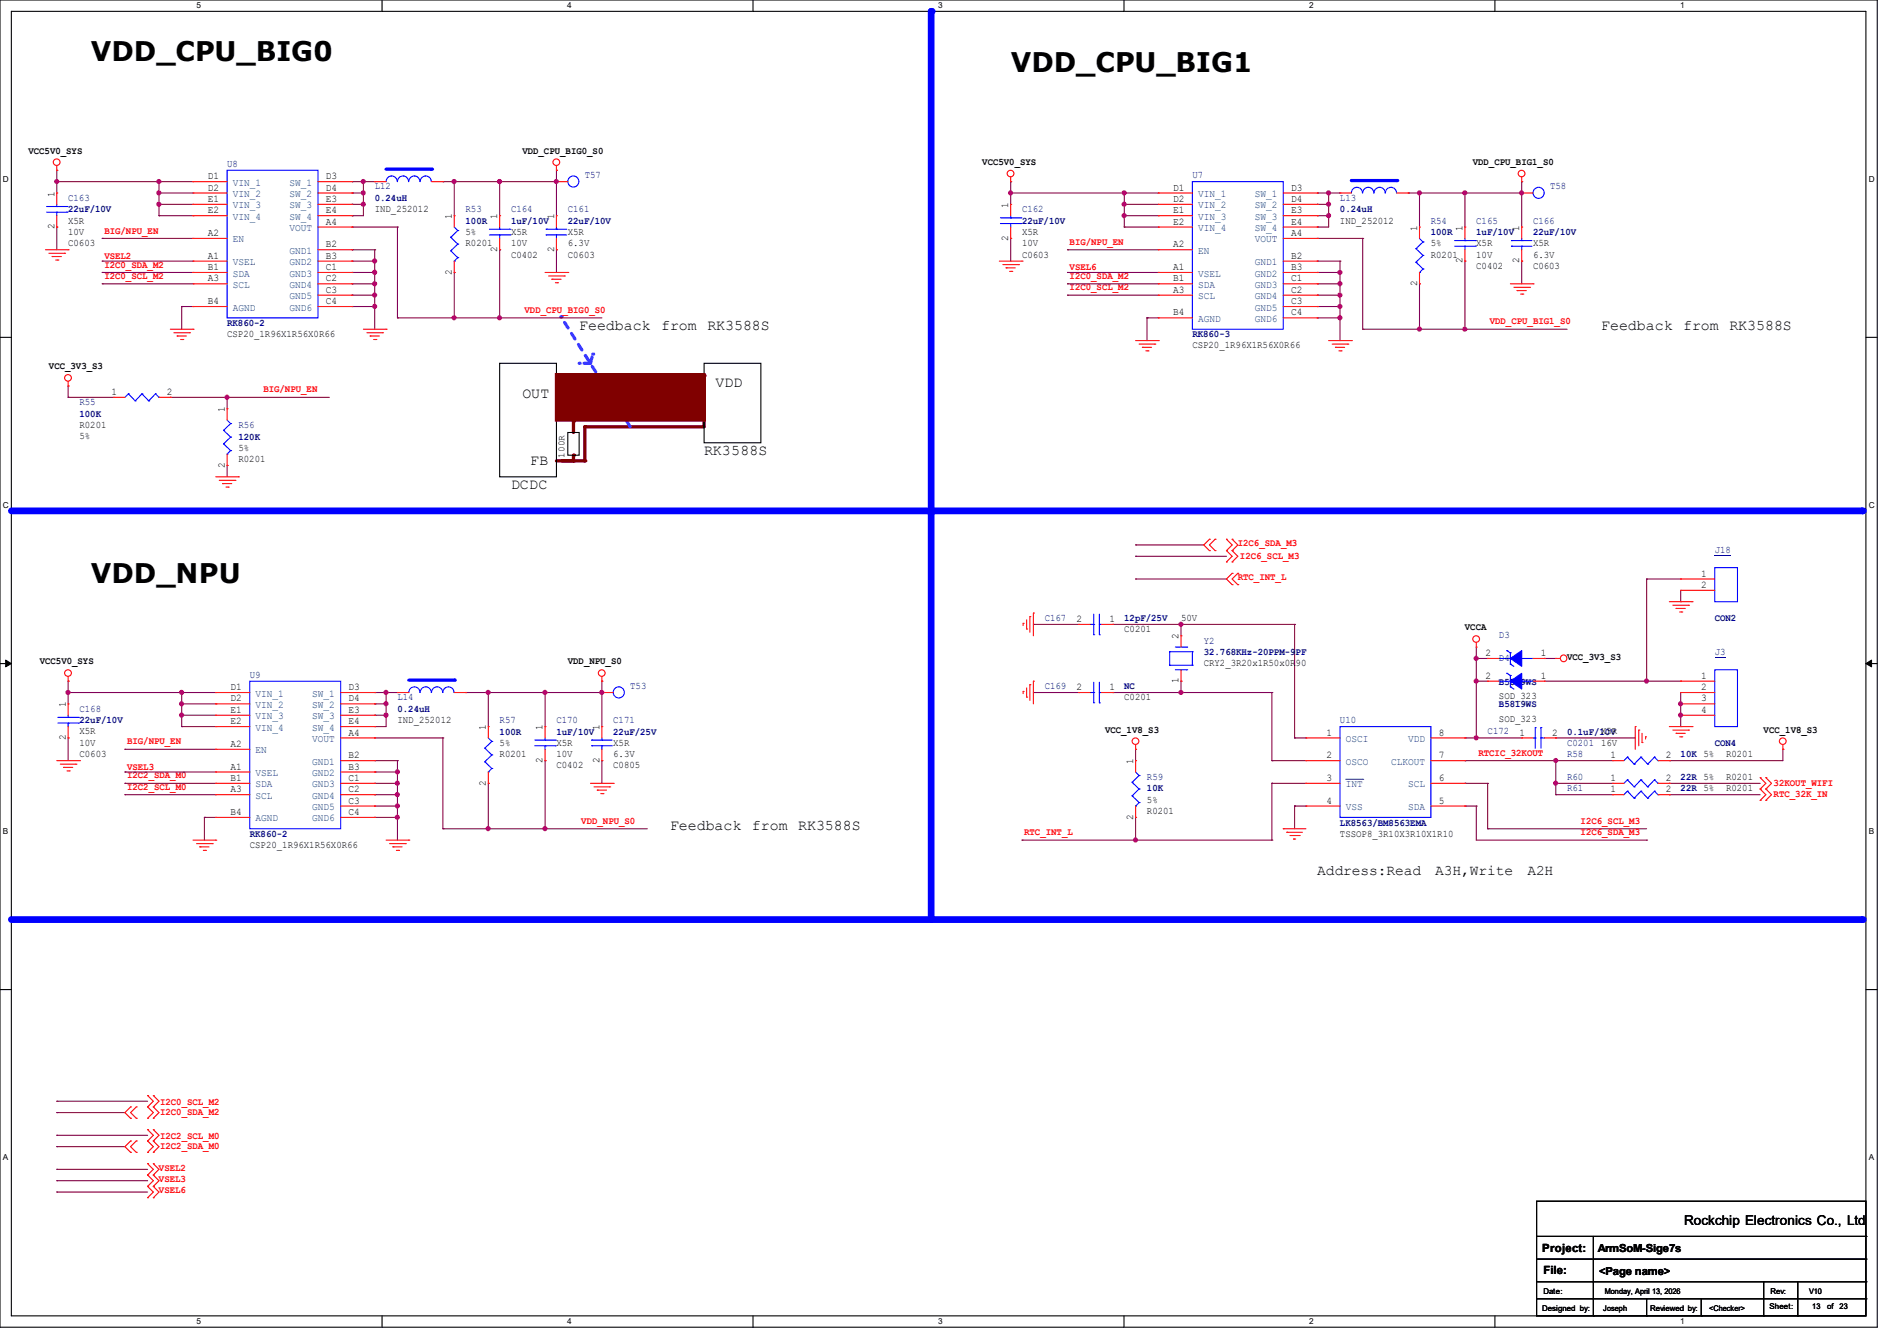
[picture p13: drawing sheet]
<svg xmlns="http://www.w3.org/2000/svg" width="297mm" height="210mm" viewBox="0 0 297 210" stroke-linecap="round" stroke-linejoin="round" font-family="sans-serif">
<defs><g id="words">
<g font-size="4.2">
<text x="14.2" y="9.6">VDD_CPU_BIG0</text>
<text x="158.2" y="11.3">VDD_CPU_BIG1</text>
<text x="14.2" y="91.4">VDD_NPU</text>
</g>
<g font-size="2.3">
<text x="90.7" y="51.7">Feedback</text>
<text x="103.5" y="51.7">from</text>
<text x="110.8" y="51.7">RK3588S</text>
<text x="250.7" y="51.7">Feedback</text>
<text x="263.5" y="51.7">from</text>
<text x="270.8" y="51.7">RK3588S</text>
<text x="81.8" y="62.4">OUT</text>
<text x="112" y="60.6">VDD</text>
<text x="110.2" y="71.2">RK3588S</text>
<text x="80" y="76.6">DCDC</text>
<text x="83" y="72.9">FB</text>
<text x="104.9" y="129.9">Feedback</text>
<text x="117.7" y="129.9">from</text>
<text x="125" y="129.9">RK3588S</text>
<text x="206.2" y="137">Address:Read</text>
<text x="224.7" y="137">A3H,Write</text>
<text x="239.1" y="137">A2H</text>
</g>
<text font-size="2.1" x="263.7" y="191.9">Rockchip Electronics Co., Ltd</text>
<g font-size="1.8">
<text x="241.5" y="196">Project:</text>
<text x="241.6" y="199.6">File:</text>
</g>
<g font-size="1.7">
<text x="250.1" y="196.1">ArmSoM-Sige7s</text>
<text x="250.4" y="199.7">&lt;Page name&gt;</text>
</g>
<g font-size="1.6">
<text x="4.4" y="24">VCC5V0_SYS</text>
<text x="32.6" y="28.1">D1</text>
<text x="32.6" y="29.8">D2</text>
<text x="51" y="28.1">D3</text>
<text x="51" y="29.8">D4</text>
<text x="81.8" y="24">VDD_CPU_BIG0_S0</text>
<text x="153.8" y="25.8">VCC5V0_SYS</text>
<text x="183.7" y="29.8">D1</text>
<text x="202.1" y="29.8">D3</text>
<text x="230.6" y="25.8">VDD_CPU_BIG1_S0</text>
<text x="8.5" y="35.9" transform="rotate(-90 8.5 35.9)">2</text>
<text x="8.5" y="30.8" transform="rotate(-90 8.5 30.8)">1</text>
<text x="10.7" y="35">X5R</text>
<text x="32.6" y="31.6">E1</text>
<text x="32.6" y="33.4">E2</text>
<text x="51" y="31.6">E3</text>
<text x="51" y="33.4">E4</text>
<text x="51" y="35.2">A4</text>
<text x="58.7" y="33.2">IND_252012</text>
<text x="70.7" y="34.3" transform="rotate(-90 70.7 34.3)">1</text>
<text x="77.9" y="34.3" transform="rotate(-90 77.9 34.3)">1</text>
<text x="86.7" y="34.3" transform="rotate(-90 86.7 34.3)">1</text>
<text x="157.9" y="32.6" transform="rotate(-90 157.9 32.6)">1</text>
<text x="183.7" y="31.6">D2</text>
<text x="183.7" y="33.4">E1</text>
<text x="183.7" y="35.2">E2</text>
<text x="202.1" y="31.6">D4</text>
<text x="202.1" y="33.4">E3</text>
<text x="202.1" y="35.2">E4</text>
<text x="209.8" y="35">IND_252012</text>
<text x="10.7" y="38.6">C0603</text>
<text x="10.7" y="36.8">10V</text>
<text x="32.6" y="40.5">A1</text>
<text x="32.6" y="37">A2</text>
<text x="51" y="38.7">B2</text>
<text x="51" y="40.5">B3</text>
<text x="72.9" y="38.6">R0201</text>
<text x="72.9" y="36.8">5%</text>
<text x="77.9" y="39.5" transform="rotate(-90 77.9 39.5)">2</text>
<text x="80" y="40.3">C0402</text>
<text x="80" y="36.8">X5R</text>
<text x="80" y="38.6">10V</text>
<text x="86.7" y="39.5" transform="rotate(-90 86.7 39.5)">2</text>
<text x="88.9" y="40.3">C0603</text>
<text x="88.9" y="36.8">X5R</text>
<text x="88.9" y="38.6">6.3V</text>
<text x="157.9" y="37.7" transform="rotate(-90 157.9 37.7)">2</text>
<text x="160" y="40.3">C0603</text>
<text x="160" y="36.8">X5R</text>
<text x="160" y="38.6">10V</text>
<text x="183.7" y="38.7">A2</text>
<text x="202.1" y="40.5">B2</text>
<text x="202.1" y="37">A4</text>
<text x="221.9" y="36.1" transform="rotate(-90 221.9 36.1)">1</text>
<text x="224" y="40.3">R0201</text>
<text x="224" y="38.6">5%</text>
<text x="229" y="41.2" transform="rotate(-90 229 41.2)">2</text>
<text x="229" y="36.1" transform="rotate(-90 229 36.1)">1</text>
<text x="231.1" y="38.6">X5R</text>
<text x="231.1" y="40.3">10V</text>
<text x="237.9" y="41.2" transform="rotate(-90 237.9 41.2)">2</text>
<text x="237.9" y="36.1" transform="rotate(-90 237.9 36.1)">1</text>
<text x="240" y="38.6">X5R</text>
<text x="240" y="40.3">6.3V</text>
<text x="32.6" y="42.3">B1</text>
<text x="32.6" y="47.6">B4</text>
<text x="32.6" y="44.1">A3</text>
<text x="51" y="42.3">C1</text>
<text x="51" y="44.1">C2</text>
<text x="51" y="45.8">C3</text>
<text x="51" y="47.6">C4</text>
<text x="70.7" y="43" transform="rotate(-90 70.7 43)">2</text>
<text x="183.7" y="42.3">A1</text>
<text x="183.7" y="44.1">B1</text>
<text x="183.7" y="45.8">A3</text>
<text x="202.1" y="42.3">B3</text>
<text x="202.1" y="44.1">C1</text>
<text x="202.1" y="45.8">C2</text>
<text x="202.1" y="47.6">C3</text>
<text x="221.9" y="44.8" transform="rotate(-90 221.9 44.8)">2</text>
<text x="231.1" y="42.1">C0402</text>
<text x="240" y="42.1">C0603</text>
<text x="35.6" y="52.8">CSP20_1R96X1R56X0R66</text>
<text x="183.7" y="49.4">B4</text>
<text x="202.1" y="49.4">C4</text>
<text x="7.7" y="57.8">VCC_3V3_S3</text>
<text x="186.7" y="54.6">CSP20_1R96X1R56X0R66</text>
<text x="17.4" y="61.8">1</text>
<text x="26.1" y="61.8">2</text>
<text x="35.2" y="64.6" transform="rotate(-90 35.2 64.6)">1</text>
<text x="12.4" y="67">R0201</text>
<text x="12.4" y="68.8">5%</text>
<text x="37.3" y="70.6">5%</text>
<text x="35.2" y="73.2" transform="rotate(-90 35.2 73.2)">2</text>
<text x="37.3" y="72.3">R0201</text>
<text x="266.4" y="90.3">1</text>
<text x="266.4" y="92.1">2</text>
<text x="168.6" y="97.4">2</text>
<text x="173.7" y="97.4">1</text>
<text x="176" y="99">C0201</text>
<text x="184.5" y="100.1" transform="rotate(-90 184.5 100.1)">2</text>
<text x="184.9" y="97.2">50V</text>
<text x="229.4" y="98.7">VCCA</text>
<text x="6.2" y="104.1">VCC5V0_SYS</text>
<text x="88.9" y="104.1">VDD_NPU_S0</text>
<text x="184.5" y="107" transform="rotate(-90 184.5 107)">1</text>
<text x="188.5" y="104.3">CRY2_3R20x1R50x0R90</text>
<text x="232.6" y="102.7">2</text>
<text x="232.6" y="106.3">2</text>
<text x="241.3" y="102.7">1</text>
<text x="241.3" y="106.3">1</text>
<text x="245.4" y="103.3">VCC_3V3_S3</text>
<text x="266.4" y="106.3">1</text>
<text x="10.3" y="110.8" transform="rotate(-90 10.3 110.8)">1</text>
<text x="36.1" y="108.1">D1</text>
<text x="36.1" y="109.9">D2</text>
<text x="36.1" y="111.6">E1</text>
<text x="36.1" y="113.4">E2</text>
<text x="54.6" y="108.1">D3</text>
<text x="54.6" y="109.9">D4</text>
<text x="54.6" y="111.6">E3</text>
<text x="54.6" y="113.4">E4</text>
<text x="62.2" y="113.2">IND_252012</text>
<text x="168.6" y="108.1">2</text>
<text x="173.7" y="108.1">1</text>
<text x="176" y="109.7">C0201</text>
<text x="234.7" y="109.5">SOD_323</text>
<text x="234.7" y="113.1">SOD_323</text>
<text x="266.4" y="108.1">2</text>
<text x="266.4" y="109.9">3</text>
<text x="266.4" y="111.6">4</text>
<text x="10.3" y="115.9" transform="rotate(-90 10.3 115.9)">2</text>
<text x="12.4" y="118.6">C0603</text>
<text x="12.4" y="115">X5R</text>
<text x="12.4" y="116.8">10V</text>
<text x="36.1" y="117">A2</text>
<text x="54.6" y="118.7">B2</text>
<text x="54.6" y="115.2">A4</text>
<text x="76.1" y="114.3" transform="rotate(-90 76.1 114.3)">1</text>
<text x="78.2" y="118.6">R0201</text>
<text x="78.2" y="116.8">5%</text>
<text x="85" y="119.5" transform="rotate(-90 85 119.5)">2</text>
<text x="85" y="114.3" transform="rotate(-90 85 114.3)">1</text>
<text x="87.1" y="116.8">X5R</text>
<text x="87.1" y="118.6">10V</text>
<text x="93.9" y="119.5" transform="rotate(-90 93.9 119.5)">2</text>
<text x="93.9" y="114.3" transform="rotate(-90 93.9 114.3)">1</text>
<text x="96" y="116.8">X5R</text>
<text x="96" y="118.6">6.3V</text>
<text x="173" y="114.7">VCC_1V8_S3</text>
<text x="177.4" y="119.7" transform="rotate(-90 177.4 119.7)">1</text>
<text x="207.7" y="115.2">1</text>
<text x="207.7" y="118.7">2</text>
<text x="225.3" y="118.7">7</text>
<text x="225.3" y="115.2">8</text>
<text x="237.9" y="115.2">1</text>
<text x="243" y="115.2">2</text>
<text x="250.7" y="115">X5R</text>
<text x="250.7" y="116.8">16V</text>
<text x="252.1" y="118.7">1</text>
<text x="260.8" y="118.7">2</text>
<text x="270.2" y="118.6">R0201</text>
<text x="276.1" y="114.7">VCC_1V8_S3</text>
<text x="36.1" y="120.5">A1</text>
<text x="36.1" y="122.3">B1</text>
<text x="36.1" y="124.1">A3</text>
<text x="54.6" y="120.5">B3</text>
<text x="54.6" y="122.3">C1</text>
<text x="54.6" y="124.1">C2</text>
<text x="54.6" y="125.9">C3</text>
<text x="76.1" y="123" transform="rotate(-90 76.1 123)">2</text>
<text x="87.1" y="120.4">C0402</text>
<text x="96" y="120.4">C0805</text>
<text x="179.6" y="125.7">5%</text>
<text x="207.7" y="122.3">3</text>
<text x="207.7" y="125.9">4</text>
<text x="225.3" y="125.9">5</text>
<text x="225.3" y="122.3">6</text>
<text x="252.1" y="124.1">1</text>
<text x="252.1" y="122.3">1</text>
<text x="260.8" y="124.1">2</text>
<text x="260.8" y="122.3">2</text>
<text x="270.2" y="123.9">R0201</text>
<text x="270.2" y="122.1">R0201</text>
<text x="36.1" y="127.6">B4</text>
<text x="54.6" y="127.6">C4</text>
<text x="177.4" y="128.4" transform="rotate(-90 177.4 128.4)">2</text>
<text x="179.6" y="127.5">R0201</text>
<text x="209.8" y="131">TSSOP8_3R10X3R10X1R10</text>
<text x="39.1" y="132.8">CSP20_1R96X1R56X0R66</text>
</g>
<g font-size="1.6" fill="#000080">
<text x="35.6" y="26.1">U8</text>
<text x="58.7" y="29.7">L12</text>
<text x="91.6" y="27.9">T57</text>
<text x="186.7" y="27.9">U7</text>
<text x="242.7" y="29.7">T58</text>
<text x="10.7" y="31.5">C163</text>
<text x="10.7" y="33.3">22uF/10V</text>
<text x="58.7" y="31.5">0.24uH</text>
<text x="72.9" y="33.2">R53</text>
<text x="72.9" y="35.1">100R</text>
<text x="80" y="33.2">C164</text>
<text x="80" y="35.1">1uF/10V</text>
<text x="88.9" y="33.2">C161</text>
<text x="88.9" y="35.1">22uF/10V</text>
<text x="160" y="33.2">C162</text>
<text x="160" y="35.1">22uF/10V</text>
<text x="209.8" y="31.5">L13</text>
<text x="209.8" y="33.3">0.24uH</text>
<text x="224" y="35">R54</text>
<text x="231.1" y="35">C165</text>
<text x="240" y="35">C166</text>
<text x="224" y="36.8">100R</text>
<text x="231.1" y="36.8">1uF/10V</text>
<text x="240" y="36.8">22uF/10V</text>
<text x="35.6" y="51.1">RK860-2</text>
<text x="186.7" y="52.8">RK860-3</text>
<text x="12.4" y="63.5">R55</text>
<text x="12.4" y="65.3">100K</text>
<text x="37.3" y="67">R56</text>
<text x="37.3" y="68.8">120K</text>
<text x="268.5" y="86.6">J18</text>
<text x="163.6" y="97.2">C167</text>
<text x="176" y="97.3">12pF/25V</text>
<text x="188.5" y="100.8">Y2</text>
<text x="234.7" y="99.9">D3</text>
<text x="268.5" y="97.3">CON2</text>
<text x="39.1" y="106.1">U9</text>
<text x="98.7" y="107.9">T53</text>
<text x="163.6" y="107.9">C169</text>
<text x="176" y="107.9">NC</text>
<text x="188.5" y="102.6">32.768KHz-20PPM-9PF</text>
<text x="234.7" y="107.2">B5819WS</text>
<text x="234.7" y="103.5">D4</text>
<text x="268.5" y="102.6">J3</text>
<text x="12.4" y="111.5">C168</text>
<text x="12.4" y="113.3">22uF/10V</text>
<text x="62.2" y="109.7">L14</text>
<text x="62.2" y="111.5">0.24uH</text>
<text x="78.2" y="113.2">R57</text>
<text x="87.1" y="113.2">C170</text>
<text x="96" y="113.2">C171</text>
<text x="209.8" y="113.2">U10</text>
<text x="234.7" y="110.8">B5819WS</text>
<text x="78.2" y="115.1">100R</text>
<text x="87.1" y="115.1">1uF/10V</text>
<text x="96" y="115.1">22uF/25V</text>
<text x="232.9" y="115">C172</text>
<text x="245.4" y="118.6">R58</text>
<text x="245.4" y="115.1">0.1uF/10V</text>
<text x="245.4" y="116.8">C0201</text>
<text x="263.1" y="118.6">10K 5%</text>
<text x="268.5" y="116.8">CON4</text>
<text x="179.6" y="122.1">R59</text>
<text x="179.6" y="123.9">10K</text>
<text x="245.4" y="123.9">R61</text>
<text x="245.4" y="122.1">R60</text>
<text x="263.1" y="123.9">22R 5%</text>
<text x="263.1" y="122.2">22R 5%</text>
<text x="39.1" y="131.1">RK860-2</text>
<text x="209.8" y="129.3">LK8563/BM8563EMA</text>
</g>
<g font-size="1.6" fill="#004080">
<text x="36.4" y="29.1">VIN_1</text>
<text x="45.3" y="29.1">SW_1</text>
<text x="36.4" y="30.9">VIN_2</text>
<text x="36.4" y="32.6">VIN_3</text>
<text x="36.4" y="34.4">VIN_4</text>
<text x="45.3" y="30.9">SW_2</text>
<text x="45.3" y="32.6">SW_3</text>
<text x="45.3" y="34.4">SW_4</text>
<text x="187.6" y="30.9">VIN_1</text>
<text x="187.6" y="32.6">VIN_2</text>
<text x="187.6" y="34.4">VIN_3</text>
<text x="196.5" y="30.9">SW_1</text>
<text x="196.5" y="32.6">SW_2</text>
<text x="196.5" y="34.4">SW_3</text>
<text x="36.4" y="41.5">VSEL</text>
<text x="36.4" y="38">EN</text>
<text x="45.3" y="39.8">GND1</text>
<text x="45.3" y="41.5">GND2</text>
<text x="45.3" y="36.2">VOUT</text>
<text x="187.6" y="36.2">VIN_4</text>
<text x="187.6" y="39.8">EN</text>
<text x="196.5" y="36.2">SW_4</text>
<text x="196.5" y="41.5">GND1</text>
<text x="196.5" y="38">VOUT</text>
<text x="36.4" y="43.3">SDA</text>
<text x="36.4" y="45.1">SCL</text>
<text x="45.3" y="43.3">GND3</text>
<text x="45.3" y="45.1">GND4</text>
<text x="45.3" y="46.9">GND5</text>
<text x="187.6" y="43.3">VSEL</text>
<text x="187.6" y="45.1">SDA</text>
<text x="187.6" y="46.9">SCL</text>
<text x="196.5" y="43.3">GND2</text>
<text x="196.5" y="45.1">GND3</text>
<text x="196.5" y="46.9">GND4</text>
<text x="36.4" y="48.6">AGND</text>
<text x="45.3" y="48.6">GND6</text>
<text x="187.6" y="50.4">AGND</text>
<text x="196.5" y="48.6">GND5</text>
<text x="196.5" y="50.4">GND6</text>
<text x="40" y="109.1">VIN_1</text>
<text x="40" y="110.9">VIN_2</text>
<text x="40" y="112.7">VIN_3</text>
<text x="48.9" y="109.1">SW_1</text>
<text x="48.9" y="110.9">SW_2</text>
<text x="48.9" y="112.7">SW_3</text>
<text x="40" y="114.4">VIN_4</text>
<text x="40" y="118">EN</text>
<text x="48.9" y="114.4">SW_4</text>
<text x="48.9" y="119.8">GND1</text>
<text x="48.9" y="116.2">VOUT</text>
<text x="210.7" y="116.2">OSCI</text>
<text x="210.7" y="119.8">OSCO</text>
<text x="217.8" y="119.8">CLKOUT</text>
<text x="220.5" y="116.2">VDD</text>
<text x="40" y="121.5">VSEL</text>
<text x="40" y="123.3">SDA</text>
<text x="40" y="125.1">SCL</text>
<text x="48.9" y="121.5">GND2</text>
<text x="48.9" y="123.3">GND3</text>
<text x="48.9" y="125.1">GND4</text>
<text x="210.7" y="123.3">INT</text>
<text x="220.5" y="123.3">SCL</text>
<text x="40" y="128.7">AGND</text>
<text x="48.9" y="126.9">GND5</text>
<text x="48.9" y="128.7">GND6</text>
<text x="210.7" y="126.9">VSS</text>
<text x="220.5" y="126.9">SDA</text>
</g>
<g font-size="1.6" fill="#f00">
<text x="16.3" y="40.6">VSEL2</text>
<text x="16.3" y="41.9">I2C0_SDA_M2</text>
<text x="16.3" y="36.6">BIG/NPU_EN</text>
<text x="167.5" y="38.4">BIG/NPU_EN</text>
<text x="16.3" y="43.7">I2C0_SCL_M2</text>
<text x="167.5" y="45.5">I2C0_SCL_M2</text>
<text x="167.5" y="43.7">I2C0_SDA_M2</text>
<text x="167.5" y="42.3">VSEL6</text>
<text x="82.1" y="49">VDD_CPU_BIG0_S0</text>
<text x="233.3" y="50.8">VDD_CPU_BIG1_S0</text>
<text x="41.2" y="61.5">BIG/NPU_EN</text>
<text x="193.8" y="85.6">I2C6_SDA_M3</text>
<text x="194.1" y="87.5">I2C6_SCL_M3</text>
<text x="193.8" y="90.9">RTC_INT_L</text>
<text x="19.9" y="116.6">BIG/NPU_EN</text>
<text x="231.5" y="118.4">RTCIC_32KOUT</text>
<text x="19.9" y="123.7">I2C2_SCL_M0</text>
<text x="19.9" y="121.9">I2C2_SDA_M0</text>
<text x="19.9" y="120.6">VSEL3</text>
<text x="277.7" y="124.8">RTC_32K_IN</text>
<text x="277.7" y="123.1">32KOUT_WIFI</text>
<text x="91" y="129">VDD_NPU_S0</text>
<text x="160.4" y="130.8">RTC_INT_L</text>
<text x="247.5" y="129">I2C6_SCL_M3</text>
<text x="247.5" y="130.8">I2C6_SDA_M3</text>
<text x="25.1" y="173">I2C0_SCL_M2</text>
<text x="25.1" y="178.3">I2C2_SCL_M0</text>
<text x="25.1" y="180">I2C2_SDA_M0</text>
<text x="25.1" y="174.6">I2C0_SDA_M2</text>
<text x="24.9" y="185.1">VSEL3</text>
<text x="24.9" y="183.3">VSEL2</text>
<text x="24.9" y="186.9">VSEL6</text>
</g>
<text font-size="1.5" x="88.4" y="71.7" transform="rotate(-90 88.4 71.7)">100R</text>
<g font-size="1.3">
<text x="30.8" y="1.3">5</text>
<text x="88.8" y="1.3">4</text>
<text x="146.9" y="1.3">3</text>
<text x="205" y="1.3">2</text>
<text x="263.1" y="1.3">1</text>
<text x=".5" y="28.4">D</text>
<text x="292.6" y="28.4">D</text>
<text x=".5" y="79.5">C</text>
<text x="292.6" y="79.5">C</text>
<text x=".5" y="130.6">B</text>
<text x="292.6" y="130.6">B</text>
<text x=".5" y="181.7">A</text>
<text x="292.6" y="181.7">A</text>
<text x="30.8" y="207.4">5</text>
<text x="88.8" y="207.4">4</text>
<text x="146.9" y="207.4">3</text>
<text x="205" y="207.4">2</text>
<text x="263.1" y="207.4">1</text>
</g>
<g font-size="1.2">
<text x="241.6" y="202.6">Date:</text>
<text x="251.2" y="202.6">Monday, April 13, 2026</text>
<text x="277.2" y="202.6">Rev:</text>
<text x="283.2" y="202.6">V10</text>
<text x="241.5" y="205.3">Designed by:</text>
<text x="251" y="205.3">Joseph</text>
<text x="258.4" y="205.3">Reviewed by:</text>
<text x="267.6" y="205.3">&lt;Checker&gt;</text>
<text x="277" y="205.1">Sheet:</text>
<text x="283.8" y="205.1">13</text>
<text x="286.1" y="205.1">of</text>
<text x="288" y="205.1">23</text>
</g>
</g></defs>
<path d="M0 0h293.9v207.9h-293.9zM1.8 1.8h290.3v204.3h-290.3z" fill="none" stroke="#000" stroke-width=".17"/>
<g fill="#fff">
<path d="M30.8 .2h.7v1.4h-.7z"/>
<path d="M30.8 206.2h.7v1.4h-.7z"/>
</g>
<path d="M59.8 0v1.8M59.8 206.1v1.8" fill="none" stroke="#000" stroke-width=".17"/>
<g fill="#fff">
<path d="M88.8 .2h.7v1.4h-.7z"/>
<path d="M88.8 206.2h.7v1.4h-.7z"/>
</g>
<path d="M117.9 0v1.8M117.9 206.1v1.8" fill="none" stroke="#000" stroke-width=".17"/>
<g fill="#fff">
<path d="M146.9 .2h.7v1.4h-.7z"/>
<path d="M146.9 206.2h.7v1.4h-.7z"/>
</g>
<path d="M176 0v1.8M176 206.1v1.8" fill="none" stroke="#000" stroke-width=".17"/>
<g fill="#fff">
<path d="M205 .2h.7v1.4h-.7z"/>
<path d="M205 206.2h.7v1.4h-.7z"/>
</g>
<path d="M234.1 0v1.8M234.1 206.1v1.8" fill="none" stroke="#000" stroke-width=".17"/>
<g fill="#fff">
<path d="M263.1 .2h.6v1.4h-.6z"/>
<path d="M263.1 206.2h.6v1.4h-.6z"/>
<path d="M.5 27.3h.9v1.4h-.9z"/>
<path d="M292.6 27.3h.9v1.4h-.9z"/>
<path d="M.5 78.4h.9v1.4h-.9z"/>
<path d="M292.6 78.4h.9v1.4h-.9z"/>
</g>
<path d="M0 52.8h1.8M292.1 52.8h1.8" fill="none" stroke="#000" stroke-width=".17"/>
<g fill="#fff">
<path d="M.5 129.5h.8v1.4h-.8z"/>
<path d="M292.6 129.5h.8v1.4h-.8z"/>
</g>
<path d="M0 103.9h1.8M292.1 103.9h1.8" fill="none" stroke="#000" stroke-width=".17"/>
<path d="M.9 103.4l.9 .5-.9 .5zM292.1 103.9l.9-.5v1z" fill="#000" stroke="#000" stroke-width=".16"/>
<g fill="#fff">
<path d="M.5 180.5h.8v1.4h-.8z"/>
<path d="M292.6 180.5h.8v1.4h-.8z"/>
</g>
<path d="M0 155h1.8M292.1 155h1.8" fill="none" stroke="#000" stroke-width=".17"/>
<path d="M1.8 80h289.8" fill="none" stroke="#00f" stroke-width="1.1"/>
<circle cx="291.6" cy="80" r=".53" fill="#00f"/>
<path d="M145.8 1.8v142.2" fill="none" stroke="#00f" stroke-width="1.1"/>
<circle cx="145.8" cy="1.8" r=".53" fill="#00f"/>
<path d="M110.2 58.8v8" fill="none" stroke="#800000" stroke-width=".51"/>
<circle cx="110.2" cy="58.8" r=".25" fill="#800000"/>
<path d="M91.6 66.8h18.6" fill="none" stroke="#800000" stroke-width=".51"/>
<circle cx="91.6" cy="66.8" r=".25" fill="#800000"/>
<path d="M89.8 71.3v.9" fill="none" stroke="#800000" stroke-width=".51"/>
<circle cx="89.8" cy="71.3" r=".25" fill="#800000"/>
<path d="M89.8 66v1.7" fill="none" stroke="#800000" stroke-width=".51"/>
<circle cx="89.8" cy="66" r=".25" fill="#800000"/>
<path d="M88.9 67.7h1.8v3.6h-1.8z" fill="none" stroke="#000" stroke-width=".17"/>
<path d="M91.6 66.8v5.4" fill="none" stroke="#800000" stroke-width=".51"/>
<circle cx="91.6" cy="72.2" r=".25" fill="#800000"/>
<path d="M87.1 72.2h2.7" fill="none" stroke="#800000" stroke-width=".51"/>
<circle cx="89.8" cy="72.2" r=".25" fill="#800000"/>
<path d="M98.7 66.8l-10.9-17.2" fill="none" stroke="#8000ff" stroke-width=".51" stroke-dasharray="1 1"/>
<circle cx="87.8" cy="49.6" r=".25" fill="#8000ff" stroke-dasharray="1 1"/>
<path d="M88 72.2h3.6" fill="none" stroke="#800000" stroke-width=".51"/>
<circle cx="88" cy="72.2" r=".25" fill="#800000"/>
<path d="M92.5 56.9l.3-1.4" fill="none" stroke="#8000ff" stroke-width=".51" stroke-dasharray="1 1"/>
<circle cx="92.8" cy="55.5" r=".25" fill="#8000ff" stroke-dasharray="1 1"/>
<path d="M92.5 56.9h-1.8" fill="none" stroke="#8000ff" stroke-width=".51" stroke-dasharray="1 1"/>
<circle cx="90.7" cy="56.9" r=".25" fill="#8000ff" stroke-dasharray="1 1"/>
<path d="M78.2 56.9h8.9v17.8h-8.9zM110.2 56.9h8.9v12.4h-8.9z" fill="none" stroke="#000" stroke-width=".17"/>
<path d="M87.1 58.7h23.1v7.1h-23.1z" fill-rule="evenodd" fill="#800000" stroke="#800000" stroke-width=".51"/>
<path d="M1.8 144h289.8" fill="none" stroke="#00f" stroke-width="1.1"/>
<circle cx="291.6" cy="144" r=".53" fill="#00f"/>
<g fill="none" stroke="#800040" stroke-width=".17">
<path d="M8.9 28.4h.1M8.9 26.7h.1M8.9 35.6h.1M8.9 28.4h21.3M8.9 26.7v3.5M8.9 35.6v3.5M16 37.3h.1M16 37.3h14.2M24.9 28.4h.1M24.9 33.8h.1M24.9 30.2h.1M24.9 32h.1"/>
<path d="M24.9 30.2h5.3M24.9 32h5.3M24.9 33.8h5.3M24.9 28.4v5.4M55.1 28.4h.1M55.1 39.1h.1M55.1 30.2h.1M55.1 32h.1M55.1 33.8h.1M55.1 35.6h.1M55.1 30.2h1.8M55.1 35.6h7.1"/>
<path d="M55.1 32h1.8M55.1 28.4h3.6M55.1 39.1h3.6M56.9 30.2h.1M56.9 28.4h.1M56.9 32h.1M56.9 28.4v5.4h-1.8M58.7 39.1h.1M58.7 39.1v12.5M62.2 35.6h.1M62.2 35.6v14.2M69.3 28.4h.1"/>
<path d="M69.3 28.4h17.8M71.1 28.4h.1M71.1 28.4v5.4M78.2 28.4h.1M78.2 39.1h.1M78.2 28.4v5.4M78.2 39.1v10.7M87.1 26.7h.1M87.1 28.4h.1M87.1 39.1h.1M87.1 26.7v7.1M87.1 39.1v3.6"/>
<path d="M158.2 28.4h.1M158.2 37.3h.1M158.2 30.2h.1M158.2 30.2h23.2M158.2 28.4v3.6M158.2 37.3v3.6M167.1 39.1h.1M167.1 39.1h14.3M176 30.2h.1M176 35.6h.1M176 32h.1M176 33.8h.1"/>
<path d="M176 35.6h5.4M176 30.2v5.4M176 32h5.4M176 33.8h5.4M206.2 30.2h.1M206.2 32h.1M206.2 33.8h.1M206.2 35.6h.1M206.2 37.3h.1M206.2 30.2h3.6M206.2 32h1.8M206.2 33.8h1.8"/>
<path d="M206.2 37.3h7.2M208 32h.1M208 30.2h.1M208 33.8h.1M208 30.2v5.4h-1.8M213.4 37.3h.1M213.4 37.3v14.3M220.5 30.2h.1M220.5 30.2h17.8M222.2 30.2h.1M222.2 30.2v5.4M229.4 30.2h.1"/>
<path d="M229.4 30.2v5.4M238.3 28.4h.1M238.3 30.2h.1M238.3 28.4v7.2M16 40.9h.1M16 44.4h.1M16 42.7h.1M16 44.4h14.2M16 40.9h14.2M16 42.7h14.2M28.4 48h.1M28.4 48v3.6"/>
<path d="M28.4 48h1.8M55.1 40.9h.1M55.1 42.7h.1M55.1 44.4h.1M55.1 46.2h.1M55.1 48h.1M55.1 46.2h3.6M55.1 44.4h3.6M55.1 40.9h3.6M55.1 42.7h3.6M55.1 48h3.6M58.7 40.9h.1"/>
<path d="M58.7 42.7h.1M58.7 44.4h.1M58.7 46.2h.1M58.7 48h.1M62.2 49.8h.1M62.2 49.8h32M71.1 42.7h.1M71.1 49.8h.1M71.1 42.7v7.1M78.2 49.8h.1M167.1 46.2h.1M167.1 44.4h.1"/>
<path d="M167.1 42.7h.1M167.1 46.2h14.3M167.1 44.4h14.3M167.1 42.7h14.3M179.6 49.8h.1M179.6 49.8v3.5M179.6 49.8h1.8M206.2 40.9h.1M206.2 42.7h.1M206.2 44.4h.1M206.2 46.2h.1M206.2 48h.1"/>
<path d="M206.2 49.8h.1M206.2 46.2h3.6M206.2 44.4h3.6M206.2 40.9h3.6M206.2 42.7h3.6M206.2 49.8h3.6M206.2 48h3.6M209.8 40.9h.1M209.8 42.7h.1M209.8 44.4h.1M209.8 46.2h.1M209.8 48h.1"/>
<path d="M209.8 49.8h.1M209.8 40.9v12.4M213.4 51.6h.1M213.4 51.6h32M222.2 44.4h.1M222.2 51.6h.1M222.2 44.4v7.2M229.4 40.9h.1M229.4 51.6h.1M229.4 40.9v10.7M238.3 40.9h.1M238.3 40.9v3.5"/>
<path d="M10.7 60.5h.1M10.7 62.2h.1M10.7 60.5v1.7M10.7 62.2h7.1M26.7 62.2h.1M26.7 62.2h24.9M35.6 72.9h.1M35.6 62.2h.1M35.6 62.2v1.8M35.6 72.9v1.8M161.8 97.8h.1M161.8 97.8h7.1"/>
<path d="M174.2 97.8h.1M174.2 97.8h28.5M177.8 90.7h.1M177.8 85.3h.1M177.8 87.1h.1M177.8 90.7h14.2M177.8 85.3h10.7M177.8 87.1h14.2M184.9 97.8h.1M184.9 97.8v1.8M202.7 97.8h.1M202.7 97.8v17.8"/>
<path d="M257.8 90.7h.1M257.8 90.7h5.3M257.8 90.7v16M263.1 94.2h.1M263.1 92.5v1.7M10.7 108.5h.1M10.7 106.7h.1M10.7 115.6h.1M10.7 108.5h23.1M10.7 106.7v3.5M10.7 115.6v3.5M19.6 117.3h.1"/>
<path d="M19.6 117.3h14.2M28.4 108.5h.1M28.4 113.8h.1M28.4 110.2h.1M28.4 112h.1M28.4 113.8h5.4M28.4 108.5v5.3M28.4 110.2h5.4M28.4 112h5.4M58.7 108.5h.1M58.7 119.1h.1M58.7 110.2h.1"/>
<path d="M58.7 112h.1M58.7 113.8h.1M58.7 115.6h.1M58.7 108.5h3.5M58.7 110.2h1.8M58.7 112h1.8M58.7 119.1h3.5M58.7 115.6h10.6M60.5 110.2h.1M60.5 108.5h.1M60.5 112h.1M60.5 108.5v5.3h-1.8"/>
<path d="M62.2 119.1h.1M62.2 119.1v12.5M69.3 115.6h.1M69.3 115.6v14.2M72.9 108.5h.1M72.9 108.5h21.3M76.5 108.5h.1M76.5 108.5v5.3M85.3 108.5h.1M85.3 119.1h.1M85.3 108.5v5.3M85.3 119.1v10.7"/>
<path d="M94.2 106.7h.1M94.2 108.5h.1M94.2 119.1h.1M94.2 106.7v7.1M94.2 119.1v3.6M161.8 108.5h.1M161.8 108.5h7.1M174.2 108.5h.1M174.2 108.5h24.9M177.8 117.3h.1M177.8 117.3v1.8M184.9 106.7h.1"/>
<path d="M184.9 108.5h.1M184.9 106.7v1.8M199.1 108.5h.1M199.1 119.1h.1M199.1 119.1h5.4M199.1 108.5v10.6M202.7 115.6h.1M202.7 115.6h1.8M229.4 119.1h.1M229.4 115.6h.1M229.4 119.1h23.1M229.4 115.6h8.9"/>
<path d="M231.1 103.1h.1M231.1 115.6h.1M231.1 106.7h.1M231.1 101.3v14.3M231.1 103.1h1.8M231.1 106.7h1.8M241.8 103.1h.1M241.8 103.1h1.8M241.8 106.7h21.3M243.6 115.6h.1M243.6 119.1h.1M243.6 115.6h12.4"/>
<path d="M243.6 119.1v5.4M257.8 106.7h.1M261.4 119.1h.1M263.1 110.2h.1M263.1 112h.1M263.1 113.8h.1M263.1 106.7h.1M263.1 108.5v5.3M279.1 117.3h.1M279.1 117.3v1.8h-17.7M19.6 124.5h.1M19.6 122.7h.1"/>
<path d="M19.6 120.9h.1M19.6 120.9h14.2M19.6 122.7h14.2M19.6 124.5h14.2M32 128h.1M32 128v3.6M32 128h1.8M58.7 120.9h.1M58.7 122.7h.1M58.7 124.5h.1M58.7 126.2h.1M58.7 128h.1"/>
<path d="M58.7 128h3.5M58.7 120.9h3.5M58.7 122.7h3.5M58.7 124.5h3.5M58.7 126.2h3.5M62.2 120.9h.1M62.2 122.7h.1M62.2 124.5h.1M62.2 126.2h.1M62.2 128h.1M69.3 129.8h.1M69.3 129.8h32"/>
<path d="M76.5 122.7h.1M76.5 129.8h.1M76.5 122.7v7.1M85.3 129.8h.1M160 131.6h.1M160 131.6h39.1M177.8 128h.1M177.8 128v3.6M199.1 131.6h.1M199.1 122.7h.1M199.1 122.7h5.4M199.1 122.7v8.9"/>
<path d="M202.7 126.2h.1M202.7 126.2h1.8M202.7 126.2v3.6M229.4 122.7h.1M229.4 126.2h.1M229.4 122.7h3.5M229.4 126.2h1.7M231.1 126.2h.1M231.1 126.2v5.4h26.7M232.9 122.7h.1M232.9 129.8h.1M232.9 129.8h24.9"/>
<path d="M232.9 122.7v7.1M243.6 122.7h.1M243.6 124.5h.1M243.6 122.7h8.9M243.6 124.5h8.9M257.8 131.6h.1M261.4 124.5h.1M261.4 122.7h.1M261.4 122.7h14.2M261.4 124.5h14.2M8.9 177.8h.1M8.9 179.6h.1"/>
<path d="M8.9 172.5h.1M8.9 174.2h.1M8.9 177.8h14.2M8.9 179.6h10.7M8.9 172.5h14.2M8.9 174.2h10.7M8.9 183.1h.1M8.9 186.7h.1M8.9 184.9h.1M8.9 183.1h14.2M8.9 186.7h14.2M8.9 184.9h14.2"/>
</g>
<g fill="#f0f" stroke="#f0f" stroke-width=".17">
<circle cx="87.1" cy="28.4" r=".32"/>
<circle cx="10.6" cy="108.4" r=".32"/>
<circle cx="28.4" cy="108.4" r=".32"/>
<circle cx="94.2" cy="108.4" r=".32"/>
<circle cx="85.3" cy="108.4" r=".32"/>
<circle cx="60.4" cy="108.4" r=".32"/>
<circle cx="76.4" cy="108.4" r=".32"/>
<circle cx="28.4" cy="110.2" r=".32"/>
<circle cx="28.4" cy="112" r=".32"/>
<circle cx="62.2" cy="120.9" r=".32"/>
<circle cx="62.2" cy="124.4" r=".32"/>
<circle cx="62.2" cy="122.7" r=".32"/>
<circle cx="62.2" cy="126.2" r=".32"/>
<circle cx="62.2" cy="128" r=".32"/>
<circle cx="60.4" cy="110.2" r=".32"/>
<circle cx="60.4" cy="112" r=".32"/>
<circle cx="76.4" cy="129.8" r=".32"/>
<circle cx="85.3" cy="129.8" r=".32"/>
<circle cx="35.5" cy="62.2" r=".32"/>
<circle cx="158.2" cy="30.2" r=".32"/>
<circle cx="176" cy="30.2" r=".32"/>
<circle cx="208" cy="32" r=".32"/>
<circle cx="229.3" cy="30.2" r=".32"/>
<circle cx="222.2" cy="30.2" r=".32"/>
<circle cx="238.2" cy="30.2" r=".32"/>
<circle cx="176" cy="33.8" r=".32"/>
<circle cx="176" cy="32" r=".32"/>
<circle cx="209.8" cy="44.4" r=".32"/>
<circle cx="209.8" cy="42.7" r=".32"/>
<circle cx="209.8" cy="46.2" r=".32"/>
<circle cx="209.8" cy="48" r=".32"/>
<circle cx="209.8" cy="49.8" r=".32"/>
<circle cx="208" cy="30.2" r=".32"/>
<circle cx="208" cy="33.8" r=".32"/>
<circle cx="222.2" cy="51.5" r=".32"/>
<circle cx="229.3" cy="51.5" r=".32"/>
<circle cx="24.9" cy="28.4" r=".32"/>
<circle cx="78.2" cy="28.4" r=".32"/>
<circle cx="71.1" cy="28.4" r=".32"/>
<circle cx="8.9" cy="28.4" r=".32"/>
<circle cx="56.9" cy="28.4" r=".32"/>
<circle cx="78.2" cy="49.8" r=".32"/>
<circle cx="71.1" cy="49.8" r=".32"/>
<circle cx="24.9" cy="30.2" r=".32"/>
<circle cx="24.9" cy="32" r=".32"/>
<circle cx="58.7" cy="40.9" r=".32"/>
<circle cx="58.7" cy="42.7" r=".32"/>
<circle cx="58.7" cy="44.4" r=".32"/>
<circle cx="58.7" cy="46.2" r=".32"/>
<circle cx="58.7" cy="48" r=".32"/>
<circle cx="56.9" cy="30.2" r=".32"/>
<circle cx="56.9" cy="32" r=".32"/>
<circle cx="243.6" cy="119.1" r=".32"/>
<circle cx="184.9" cy="108.4" r=".32"/>
<circle cx="184.9" cy="97.8" r=".32"/>
<circle cx="177.8" cy="131.6" r=".32"/>
<circle cx="243.6" cy="122.7" r=".32"/>
<circle cx="231.1" cy="103.1" r=".32"/>
<circle cx="231.1" cy="106.7" r=".32"/>
<circle cx="231.1" cy="115.5" r=".32"/>
<circle cx="263.1" cy="110.2" r=".32"/>
<circle cx="263.1" cy="112" r=".32"/>
<circle cx="257.8" cy="106.7" r=".32"/>
</g>
<g fill="none" stroke="#f00" stroke-width=".17">
<path d="M7.1 39.1h3.6M7.7 39.7h2.4M8.9 26.7h.1M8.9 30.2h.1M8.9 35.6h.1M8.9 26v.7M8.9 30.2v1.8M8.9 33.8v1.8M10.1 39.7h.1M10.7 39.1h.1M87.1 26.7h.1M87.1 26v.7"/>
<path d="M158.2 28.4h.1M158.2 32h.1M158.2 37.3h.1M158.2 27.7v.7M158.2 32v1.8M158.2 35.6v1.7M238.3 28.4h.1M238.3 27.7v.7M8.2 40.2h.1M8.2 40.2h1.4M8.7 40.7h.4M9.1 40.7h.1"/>
<path d="M10.7 59.7v.8M26.7 51.6h3.5M27.2 52.1h2.5M27.7 52.6h.1M27.7 52.6h1.5M28.3 53.2h.3M28.6 53.2h.1M29.7 52.1h.1M30.2 51.6h.1M56.9 51.6h3.6M57.4 52.1h2.5M58 52.6h.1"/>
<path d="M58 52.6h1.4M58.5 53.2h.3M58.8 53.2h.1M59.9 52.1h.1M60.5 51.6h.1M85.3 42.7h3.6M85.9 43.2h2.4M86.4 43.7h.1M86.4 43.7h1.4M87 44.3h.3M87.3 44.3h.1M88.3 43.2h.1"/>
<path d="M88.9 42.7h.1M156.5 40.9h3.5M157 41.4h2.5M157.5 42h.1M157.5 42h1.5M158.1 42.5h.3M158.4 42.5h.1M159.5 41.4h.1M160 40.9h.1M177.8 53.3h3.6M178.4 53.9h2.4M178.9 54.4h.1"/>
<path d="M178.9 54.4h1.4M179.4 54.9h.3M179.7 54.9h.1M180.8 53.9h.1M181.4 53.3h.1M208 53.3h3.6M208.6 53.9h2.4M209.1 54.4h.1M209.1 54.4h1.4M209.6 54.9h.4M210 54.9h.1M211 53.9h.1"/>
<path d="M211.6 53.3h.1M236.5 44.4h3.5M237 45h2.5M237.5 45.5h.1M237.5 45.5h1.5M238.1 46.1h.3M238.4 46.1h.1M239.5 45h.1M240 44.4h.1M10.7 60.5h.1M33.8 74.7h3.5M34.3 75.2h2.5"/>
<path d="M34.8 75.7h.1M34.8 75.7h1.5M35.4 76.3h.3M35.7 76.3h.1M36.8 75.2h.1M37.3 74.7h.1M160.2 97.6h.1M160.2 97.6v.4M160.7 98.5h.1M160.7 97.1v1.4M161.2 96.6h.1M161.2 96.6v2.4"/>
<path d="M161.8 96h.1M161.8 96v3.6M189.4 84.5h.1M189.4 86.2h.1M189.4 84.5l-.9 .8 .9 .9M190.2 86.2h.1M190.2 84.5h.1M190.2 84.5l-.8 .8 .8 .9M192 86.2h.1M192 84.5h.1M192 88h.1M192 84.5l.9 .8-.9 .9"/>
<path d="M192 86.2l.9 .9-.9 .9M192.9 89.8h.1M192.9 91.6h.1M192.9 86.2h.1M192.9 84.5h.1M192.9 88h.1M192.9 89.8l-.9 .9 .9 .9M192.9 84.5l.9 .8-.9 .9M192.9 86.2l.9 .9-.9 .9M193.8 91.6h.1M193.8 89.8h.1M193.8 89.8l-.9 .9 .9 .9"/>
<path d="M261.4 94.2h3.5M261.9 94.8h2.5M262.4 95.3h.1M262.4 95.3h1.5M263 95.8h.3M263.3 95.8h.1M264.4 94.8h.1M264.9 94.2h.1M8.9 119.1h3.5M9.4 119.7h2.5M10.7 106.7h.1M10.7 106v.7"/>
<path d="M11.9 119.7h.1M12.4 119.1h.1M94.2 106.7h.1M94.2 106v.7M160.2 108.3h.1M160.2 108.3v.3M160.7 109.2h.1M160.7 107.7v1.5M161.2 107.2h.1M161.2 107.2v2.5M161.8 106.7h.1M161.8 106.7v3.5"/>
<path d="M177.8 117.3h.1M177.8 116.6v.7M231.1 101.3h.1M231.1 100.6v.7M243.6 103.1h.1M243.6 103.1h.7M256 113.8h.1M256 113.8v3.5M256.6 114.3h.1M256.6 114.3v2.5M257.1 116.3h.1M257.1 114.9v1.4"/>
<path d="M257.6 115.4h.1M257.6 115.4v.3M261.4 113.8h3.5M261.9 114.3h2.5M262.4 114.9h.1M262.4 114.9h1.5M263 115.4h.3M263.3 115.4h.1M264.4 114.3h.1M264.9 113.8h.1M279.1 117.3h.1M279.1 116.6v.7"/>
<path d="M9.9 120.2h.1M9.9 120.2h1.5M10.5 120.7h.3M10.8 120.7h.1M30.2 131.6h3.6M30.8 132.1h2.4M31.3 132.6h.1M31.3 132.6h1.4M31.8 133.2h.4M32.2 133.2h.1M33.2 132.1h.1M33.8 131.6h.1"/>
<path d="M60.5 131.6h3.5M61 132.1h2.5M61.5 132.6h.1M61.5 132.6h1.4M62.1 133.2h.3M62.4 133.2h.1M63.5 132.1h.1M64 131.6h.1M92.5 122.7h3.5M93 123.2h2.5M93.5 123.7h.1M93.5 123.7h1.5"/>
<path d="M94.1 124.3h.3M94.4 124.3h.1M95.5 123.2h.1M96 122.7h.1M200.9 129.8h.1M200.9 129.8h3.6M201.5 130.3h.1M201.5 130.3h2.4M202 130.9h1.4M202.5 131.4h.1M202.5 131.4h.4M203.4 130.9h.1"/>
<path d="M275.6 125.3h.1M275.6 123.6h.1M275.6 121.8h.1M275.6 123.6l.9 .9-.9 .8M275.6 121.8l.9 .9-.9 .9M276.5 125.3h.1M276.5 123.6h.1M276.5 121.8h.1M276.5 123.6l.9 .9-.9 .8M276.5 121.8l.9 .9-.9 .9M20.4 178.7h.1M20.4 173.4h.1"/>
<path d="M20.4 175.1h.1M20.4 178.7l-.8 .9 .8 .9M20.4 173.4l-.8 .8 .8 .9M21.3 178.7h.1M21.3 175.1h.1M21.3 173.4h.1M21.3 178.7l-.9 .9 .9 .9M21.3 173.4l-.9 .8 .9 .9M23.1 178.7h.1M23.1 176.9h.1M23.1 173.4h.1M23.1 171.6h.1"/>
<path d="M23.1 175.1h.1M23.1 176.9l.9 .9-.9 .9M23.1 178.7l.9 .9-.9 .9M23.1 171.6l.9 .9-.9 .9M23.1 173.4l.9 .8-.9 .9M24 178.7h.1M24 176.9h.1M24 173.4h.1M24 171.6h.1M24 175.1h.1M24 176.9l.9 .9-.9 .9M24 173.4l.9 .8-.9 .9"/>
<path d="M24 178.7l.9 .9-.9 .9M24 171.6l.9 .9-.9 .9M20.4 180.5h.1M21.3 180.5h.1M23.1 187.6h.1M23.1 185.8h.1M23.1 184h.1M23.1 182.2h.1M23.1 180.5h.1M23.1 185.8l.9 .9-.9 .9M23.1 184l.9 .9-.9 .9M23.1 182.2l.9 .9-.9 .9"/>
<path d="M24 187.6h.1M24 185.8h.1M24 184h.1M24 182.2h.1M24 180.5h.1M24 185.8l.9 .9-.9 .9M24 184l.9 .9-.9 .9M24 182.2l.9 .9-.9 .9"/>
<circle cx="8.9" cy="25.4" r=".52"/>
<circle cx="87.1" cy="25.4" r=".52"/>
<circle cx="158.2" cy="27.2" r=".52"/>
<circle cx="238.2" cy="27.2" r=".52"/>
<circle cx="10.7" cy="59.2" r=".52"/>
<circle cx="10.7" cy="105.4" r=".52"/>
<circle cx="94.2" cy="105.4" r=".52"/>
<circle cx="177.8" cy="116.1" r=".52"/>
<circle cx="231.1" cy="100.1" r=".52"/>
<circle cx="244.8" cy="103.1" r=".52"/>
<circle cx="279.1" cy="116.1" r=".52"/>
</g>
<g fill="none" stroke="#000" stroke-width=".17">
<path d="M240.6 188.1h51.5v18h-51.5zM240.6 193.6h51.5M240.6 197.2h51.5M249.5 193.6v12.5M292.1 193.6h.1M292.1 197.2h.1M240.6 200.7h51.5M240.6 203.4h51.5M249.5 206.1h.1M257.8 206.1h.1M257.8 203.4v2.7M266.4 206.1h.1"/>
<path d="M266.4 203.4v2.7M276.1 206.1h.1M276.1 200.7v5.4M281.5 206.1h.1M281.5 200.7v5.4M292.1 200.7h.1M292.1 203.4h.1"/>
</g>
<g fill="none" stroke="#00f" stroke-width=".17">
<path d="M7.3 33.2h3.2M7.3 32.3h3.2M8.9 32.3h.1M8.9 33.2h.1M8.9 32v.3M8.9 33.2v.6M10.5 33.2h.1M10.5 32.3h.1M156.6 35h3.3M156.6 34.1h3.3M158.2 34.1h.1M158.2 35h.1"/>
<path d="M158.2 33.8v.3M158.2 35v.6M159.9 35h.1M159.9 34.1h.1M268.5 104.9h3.5v8.9h-3.5z"/>
</g>
<path d="M268.5 103h1.7h-1.7z" fill="#000080"/>
<g fill="none" stroke="#f00" stroke-width=".17">
<path d="M87.1 28.4h.1M87.1 28.4h1.8M229.4 35.6h.1M229.4 35.6v1.7M229.4 39.1v1.8M229.4 40.9h.1M168.9 97.8h.1M168.9 97.8h1.8M172.5 97.8h1.7M174.2 97.8h.1M263.1 106.7h.1M263.1 108.5h.1"/>
<path d="M263.1 110.2h.1M263.1 112h.1M263.1 106.7h5.4M263.1 108.5h5.4M263.1 110.2h5.4M263.1 112h5.4"/>
</g>
<g fill="none" stroke="#00f" stroke-width=".17">
<path d="M60.5 28.4a.87 .87 0 0 1 .8-.8 .87 .87 0 0 1 .9 .8M62.2 28.4a.87 .87 0 0 1 .9-.8 .87 .87 0 0 1 .9 .8M64 28.4a.87 .87 0 0 1 .9-.8 .87 .87 0 0 1 .8 .8M65.8 28.4a.87 .87 0 0 1 .9-.8 .87 .87 0 0 1 .8 .8M227.8 38.6h3.2M227.8 37.7h3.2M229.4 37.7h.1M229.4 38.6h.1M229.4 37.3v.4M229.4 38.6v.5M231 38.6h.1M231 37.7h.1"/>
<path d="M170.7 97.8h.5M171.2 99.4h.1M171.2 97.8h.1M171.2 96.2v3.2M172.1 97.8h.1M172.1 99.4h.1M172.1 97.8h.4M172.1 96.2v3.2"/>
<circle cx="89.8" cy="28.4" r=".87"/>
</g>
<path d="M60.5 26.5h7.1" fill="none" stroke="#00f" stroke-width=".51"/>
<circle cx="67.6" cy="26.5" r=".25" fill="#00f"/>
<g fill="none" stroke="#f00" stroke-width=".17">
<path d="M58.7 28.4h.1M58.7 28.4h1.8M67.6 28.4h1.7M69.3 28.4h.1M17.8 62.2h.1M17.8 62.2h1.8M24.9 62.2h1.8M26.7 62.2h.1M263.1 90.7h.1M263.1 92.5h.1M263.1 90.7h5.4M263.1 92.5h5.4"/>
<path d="M76.5 113.8h.1M76.5 113.8v1.8M76.5 122.7h.1M76.5 120.9v1.8"/>
</g>
<g fill="none" stroke="#00f" stroke-width=".17">
<path d="M20.1 61.7h.1M20.1 61.7l-.5 .5M20.1 61.7l1.1 1.1M21.2 62.8h.1M22.2 61.7h.1M22.2 61.7l-1 1.1M22.2 61.7l1.1 1.1M23.3 62.8h.1M24.3 61.7h.1M24.3 61.7l-1 1.1M24.3 61.7l.6 .5M24.9 62.2h.1"/>
<path d="M268.5 88.9h3.5v5.3h-3.5zM64 108.5a.87 .87 0 0 1 .9-.9 .87 .87 0 0 1 .8 .9M65.8 108.5a.87 .87 0 0 1 .9-.9 .87 .87 0 0 1 .8 .9M67.6 108.5a.87 .87 0 0 1 .8-.9 .87 .87 0 0 1 .9 .9M69.3 108.5a.87 .87 0 0 1 .9-.9 .87 .87 0 0 1 .9 .9M75.9 117.2h.1M75.9 119.3h.1M75.9 117.2l1.1 1M75.9 119.3l1.1 1.1M76.5 115.6l.5 .5M77 116.1h.1M77 118.2h.1"/>
<path d="M77 116.1l-1.1 1.1M77 118.2l-1.1 1.1M76.5 120.9h.1M77 120.4h.1M77 120.4l-.5 .5"/>
</g>
<path d="M268.5 87h2.5" fill="none" stroke="#000080" stroke-width=".16"/>
<path d="M64 106.5h7.1" fill="none" stroke="#00f" stroke-width=".51"/>
<circle cx="71.1" cy="106.5" r=".25" fill="#00f"/>
<g fill="none" stroke="#f00" stroke-width=".17">
<path d="M238.3 30.2h.1M238.3 30.2h1.7M62.2 108.5h.1M62.2 108.5h1.8M71.1 108.5h1.8M72.9 108.5h.1M85.3 113.8h.1M85.3 119.1h.1M85.3 113.8v1.8M85.3 117.3v1.8M94.2 108.5h.1M94.2 108.5h1.8"/>
<path d="M252.5 124.5h.1M252.5 124.5h1.8M259.6 124.5h1.8M261.4 124.5h.1"/>
</g>
<g fill="none" stroke="#00f" stroke-width=".17">
<path d="M211.6 30.2a.87 .87 0 0 1 .8-.9 .87 .87 0 0 1 .9 .9M213.4 30.2a.87 .87 0 0 1 .8-.9 .87 .87 0 0 1 .9 .9M215.1 30.2a.87 .87 0 0 1 .9-.9 .87 .87 0 0 1 .9 .9M216.9 30.2a.87 .87 0 0 1 .9-.9 .87 .87 0 0 1 .9 .9M83.7 116.8h3.3M83.7 115.9h3.3M85.3 115.9h.1M85.3 116.8h.1M85.3 115.6v.3M85.3 116.8v.5M87 116.8h.1M87 115.9h.1"/>
<path d="M254.8 123.9h.1M254.8 123.9l-.5 .6M254.8 123.9l1.1 1.1M255.9 125h.1M256.9 123.9h.1M256.9 123.9l-1 1.1M256.9 123.9l1.1 1.1M258 125h.1M259 123.9h.1M259 123.9l-1 1.1M259 123.9l.6 .6M259.6 124.5h.1"/>
<circle cx="240.9" cy="30.2" r=".87"/>
<circle cx="96.9" cy="108.4" r=".87"/>
</g>
<path d="M211.6 28.3h7.1" fill="none" stroke="#00f" stroke-width=".51"/>
<circle cx="218.7" cy="28.3" r=".25" fill="#00f"/>
<g fill="none" stroke="#f00" stroke-width=".17">
<path d="M30.2 28.4h.1M30.2 30.2h.1M30.2 32h.1M30.2 33.8h.1M30.2 37.3h.1M30.2 30.2h5.4M30.2 28.4h5.4M30.2 32h5.4M30.2 33.8h5.4M30.2 37.3h5.4M49.8 30.2h5.3M49.8 28.4h5.3"/>
<path d="M49.8 32h5.3M49.8 33.8h5.3M49.8 39.1h5.3M49.8 35.6h5.3M55.1 28.4h.1M55.1 30.2h.1M55.1 32h.1M55.1 33.8h.1M55.1 39.1h.1M55.1 35.6h.1M71.1 33.8h.1M71.1 33.8v1.8"/>
<path d="M78.2 33.8h.1M78.2 39.1h.1M78.2 33.8v1.8M78.2 37.3v1.8M87.1 33.8h.1M87.1 39.1h.1M87.1 33.8v1.8M87.1 37.3v1.8M181.4 30.2h.1M181.4 32h.1M181.4 33.8h.1M181.4 35.6h.1"/>
<path d="M181.4 39.1h.1M181.4 30.2h5.3M181.4 32h5.3M181.4 33.8h5.3M181.4 39.1h5.3M181.4 35.6h5.3M200.9 30.2h5.3M200.9 32h5.3M200.9 33.8h5.3M200.9 37.3h5.3M200.9 35.6h5.3M206.2 30.2h.1"/>
<path d="M206.2 32h.1M206.2 33.8h.1M206.2 35.6h.1M206.2 37.3h.1M209.8 30.2h.1M209.8 30.2h1.8M218.7 30.2h1.8M220.5 30.2h.1M222.2 35.6h.1M222.2 35.6v1.7M238.3 35.6h.1M238.3 35.6v1.7"/>
<path d="M238.3 39.1v1.8M30.2 40.9h.1M30.2 42.7h.1M30.2 48h.1M30.2 44.4h.1M30.2 40.9h5.4M30.2 42.7h5.4M30.2 44.4h5.4M30.2 48h5.4M49.8 40.9h5.3M49.8 42.7h5.3M49.8 44.4h5.3"/>
<path d="M49.8 46.2h5.3M49.8 48h5.3M55.1 40.9h.1M55.1 42.7h.1M55.1 44.4h.1M55.1 46.2h.1M55.1 48h.1M71.1 42.7h.1M71.1 40.9v1.8M181.4 42.7h.1M181.4 44.4h.1M181.4 49.8h.1"/>
<path d="M181.4 46.2h.1M181.4 42.7h5.3M181.4 44.4h5.3M181.4 46.2h5.3M181.4 49.8h5.3M200.9 40.9h5.3M200.9 42.7h5.3M200.9 44.4h5.3M200.9 46.2h5.3M200.9 48h5.3M200.9 49.8h5.3M206.2 40.9h.1"/>
<path d="M206.2 42.7h.1M206.2 44.4h.1M206.2 46.2h.1M206.2 48h.1M206.2 49.8h.1M222.2 44.4h.1M222.2 42.7v1.7M238.3 40.9h.1M35.6 64h.1M35.6 72.9h.1M35.6 64v1.8M35.6 71.1v1.8"/>
<path d="M184.9 99.6h.1M184.9 99.6v1.7M10.7 110.2h.1M10.7 115.6h.1M10.7 110.2v1.8M10.7 113.8v1.8M33.8 108.5h.1M33.8 110.2h.1M33.8 112h.1M33.8 113.8h.1M33.8 117.3h.1M33.8 108.5h5.3"/>
<path d="M33.8 110.2h5.3M33.8 112h5.3M33.8 113.8h5.3M33.8 117.3h5.3M53.3 115.6h5.4M53.3 119.1h5.4M53.3 108.5h5.4M53.3 110.2h5.4M53.3 112h5.4M53.3 113.8h5.4M58.7 108.5h.1M58.7 110.2h.1"/>
<path d="M58.7 112h.1M58.7 113.8h.1M58.7 119.1h.1M58.7 115.6h.1M94.2 113.8h.1M94.2 119.1h.1M94.2 113.8v1.8M94.2 117.3v1.8M168.9 108.5h.1M168.9 108.5h1.8M172.5 108.5h1.7M174.2 108.5h.1"/>
<path d="M177.8 119.1h.1M177.8 119.1v1.8M184.9 106.7h.1M184.9 104.9v1.8M204.5 115.6h.1M204.5 119.1h.1M204.5 115.6h5.3M204.5 119.1h5.3M224 115.6h5.4M224 119.1h5.4M229.4 119.1h.1M229.4 115.6h.1"/>
<path d="M232.9 103.1h.1M232.9 106.7h.1M232.9 103.1h1.8M232.9 106.7h1.8M238.3 115.6h.1M238.3 115.6h1.7M240 103.1h1.8M240 106.7h1.8M241.8 103.1h.1M241.8 106.7h.1M241.8 115.6h1.8M243.6 115.6h.1"/>
<path d="M252.5 119.1h.1M252.5 119.1h1.8M259.6 119.1h1.8M261.4 119.1h.1M33.8 120.9h.1M33.8 122.7h.1M33.8 128h.1M33.8 124.5h.1M33.8 122.7h5.3M33.8 120.9h5.3M33.8 124.5h5.3M33.8 128h5.3"/>
<path d="M53.3 122.7h5.4M53.3 126.2h5.4M53.3 120.9h5.4M53.3 124.5h5.4M53.3 128h5.4M58.7 120.9h.1M58.7 122.7h.1M58.7 124.5h.1M58.7 126.2h.1M58.7 128h.1M177.8 128h.1M177.8 126.2v1.8"/>
<path d="M204.5 122.7h.1M204.5 126.2h.1M204.5 122.7h5.3M204.5 126.2h5.3M224 122.7h5.4M224 126.2h5.4M229.4 126.2h.1M229.4 122.7h.1M252.5 122.7h.1M252.5 122.7h1.8M259.6 122.7h1.8M261.4 122.7h.1"/>
</g>
<g fill="none" stroke="#00f" stroke-width=".17">
<path d="M35.6 26.7h14.2v23.1h-14.2zM70.6 37.2h.1M70.6 39.3h.1M70.6 37.2l1.1 1M70.6 39.3l1.1 1M71.1 35.6l.6 .5M71.7 36.1h.1M71.7 38.2h.1M71.7 36.1l-1.1 1.1M71.7 38.2l-1.1 1.1M76.6 36.8h3.2M76.6 35.9h3.2"/>
<path d="M78.2 35.9h.1M78.2 36.8h.1M78.2 35.6v.3M78.2 36.8v.5M79.8 36.8h.1M79.8 35.9h.1M85.5 36.8h.1M85.5 35.9h.1M85.5 36.8h3.2M85.5 35.9h3.2M87.1 35.9h.1M87.1 36.8h.1"/>
<path d="M87.1 35.6v.3M87.1 36.8v.5M186.7 28.4h14.2v23.2h-14.2zM221.7 38.9h.1M221.7 38.9l1.1 1.1M222.2 37.3l.6 .6M222.8 37.9h.1M222.8 37.9l-1.1 1M236.6 38.6h.1M236.6 37.7h.1M236.6 38.6h3.3M236.6 37.7h3.3"/>
<path d="M238.3 37.7h.1M238.3 38.6h.1M238.3 37.3v.4M238.3 38.6v.5M71.1 40.9h.1M71.7 40.3h.1M71.7 40.3l-.6 .6M221.7 41.1h.1M221.7 41.1l1.1 1M222.2 42.7h.1M222.8 40h.1M222.8 42.1h.1"/>
<path d="M222.8 40l-1.1 1.1M222.8 42.1l-.6 .6M35 67.4h.1M35 69.5h.1M35 67.4l1.1 1.1M35 69.5l1.1 1.1M35.6 71.1h.1M35.6 65.8l.5 .5M36.1 66.3h.1M36.1 68.5h.1M36.1 70.6h.1M36.1 66.3l-1.1 1.1"/>
<path d="M36.1 68.5l-1.1 1M36.1 70.6l-.5 .5M9.1 113.2h3.2M9.1 112.4h3.2M10.7 112.4h.1M10.7 113.2h.1M10.7 112v.4M10.7 113.2v.6M12.3 113.2h.1M12.3 112.4h.1M39.1 106.7h14.2v23.1h-14.2zM92.6 116.8h.1"/>
<path d="M92.6 115.9h.1M92.6 116.8h3.2M92.6 115.9h3.2M94.2 115.9h.1M94.2 116.8h.1M94.2 115.6v.3M94.2 116.8v.5M170.7 108.5h.5M171.2 110.1h.1M171.2 108.5h.1M171.2 106.8v3.3M172.1 108.5h.1"/>
<path d="M172.1 110.1h.1M172.1 108.5h.4M172.1 106.8v3.3M183.1 102.1h.1M183.1 104.2h.1M183.1 104.2h3.6M183.1 102.1h3.6M183.1 102.1v2.1M184 104.9h1.8M184 101.3h1.8M185.8 104.9h.1M185.8 101.3h.1"/>
<path d="M186.7 104.2h.1M186.7 102.1h.1M186.7 102.1v2.1M209.8 113.8h14.2v14.2h-14.2zM234.7 103.1h.1M234.7 106.7h.1M234.7 103.1h1.8M234.7 106.7h1.8M235.9 101.9h.1M235.9 105.5h.1M235.9 101.9l.6 .3M235.9 105.5l.6 .3"/>
<path d="M236.5 104h.1M236.5 102.2h.1M236.5 107.6h.1M236.5 105.8h.1M236.5 104l.5 .4M236.5 102.2v1.8M236.5 105.8v1.8M236.5 107.6l.5 .3M238.3 103.1h.1M238.3 106.7h.1M238.3 103.1h1.7M238.3 106.7h1.7"/>
<path d="M240 115.6h.4M240.4 115.6h.1M240.4 114h.1M240.4 114v3.2M241.3 114h.1M241.3 115.6h.1M241.3 115.6h.5M241.3 114v3.2M254.8 118.6h.1M254.8 118.6l-.5 .5M254.8 118.6l1.1 1.1M255.9 119.7h.1"/>
<path d="M256.9 118.6h.1M256.9 118.6l-1 1.1M256.9 118.6l1.1 1.1M258 119.7h.1M259 118.6h.1M259 118.6l-1 1.1M259 118.6l.6 .5M259.6 119.1h.1M177.2 122.5h.1M177.2 124.6h.1M177.2 122.5l1.2 1.1M177.2 124.6l1.2 1.1"/>
<path d="M177.8 126.2h.1M177.8 120.9l.6 .6M178.4 121.5h.1M178.4 123.6h.1M178.4 125.7h.1M178.4 121.5l-1.2 1M178.4 123.6l-1.2 1M178.4 125.7l-.6 .5M254.8 122.1h.1M254.8 122.1l-.5 .6M254.8 122.1l1.1 1.1M255.9 123.2h.1"/>
<path d="M256.9 122.1h.1M256.9 122.1l-1 1.1M256.9 122.1l1.1 1.1M258 123.2h.1M259 122.1h.1M259 122.1l-1 1.1M259 122.1l.6 .6M259.6 122.7h.1"/>
</g>
<path d="M210.7 122h2.7M213.4 122h.1" fill="none" stroke="#004080" stroke-width=".16"/>
<g fill="#00f" stroke="#00f" stroke-width=".17">
<path d="M236.5 103.1l1.8-1.2v2.5z" fill-rule="evenodd"/>
<path d="M236.5 106.7l1.8-1.2v2.4z" fill-rule="evenodd"/>
</g>
<g fill="#f0f" stroke="#f0f" stroke-width=".17">
<circle cx="87.1" cy="28.4" r=".32"/>
<circle cx="10.6" cy="108.4" r=".32"/>
<circle cx="28.4" cy="108.4" r=".32"/>
<circle cx="94.2" cy="108.4" r=".32"/>
<circle cx="85.3" cy="108.4" r=".32"/>
<circle cx="60.4" cy="108.4" r=".32"/>
<circle cx="76.4" cy="108.4" r=".32"/>
<circle cx="28.4" cy="110.2" r=".32"/>
<circle cx="28.4" cy="112" r=".32"/>
<circle cx="62.2" cy="120.9" r=".32"/>
<circle cx="62.2" cy="124.4" r=".32"/>
<circle cx="62.2" cy="122.7" r=".32"/>
<circle cx="62.2" cy="126.2" r=".32"/>
<circle cx="62.2" cy="128" r=".32"/>
<circle cx="60.4" cy="110.2" r=".32"/>
<circle cx="60.4" cy="112" r=".32"/>
<circle cx="76.4" cy="129.8" r=".32"/>
<circle cx="85.3" cy="129.8" r=".32"/>
<circle cx="35.5" cy="62.2" r=".32"/>
<circle cx="158.2" cy="30.2" r=".32"/>
<circle cx="176" cy="30.2" r=".32"/>
<circle cx="208" cy="32" r=".32"/>
<circle cx="229.3" cy="30.2" r=".32"/>
<circle cx="222.2" cy="30.2" r=".32"/>
<circle cx="238.2" cy="30.2" r=".32"/>
<circle cx="176" cy="33.8" r=".32"/>
<circle cx="176" cy="32" r=".32"/>
<circle cx="209.8" cy="44.4" r=".32"/>
<circle cx="209.8" cy="42.7" r=".32"/>
<circle cx="209.8" cy="46.2" r=".32"/>
<circle cx="209.8" cy="48" r=".32"/>
<circle cx="209.8" cy="49.8" r=".32"/>
<circle cx="208" cy="30.2" r=".32"/>
<circle cx="208" cy="33.8" r=".32"/>
<circle cx="222.2" cy="51.5" r=".32"/>
<circle cx="229.3" cy="51.5" r=".32"/>
<circle cx="24.9" cy="28.4" r=".32"/>
<circle cx="78.2" cy="28.4" r=".32"/>
<circle cx="71.1" cy="28.4" r=".32"/>
<circle cx="8.9" cy="28.4" r=".32"/>
<circle cx="56.9" cy="28.4" r=".32"/>
<circle cx="78.2" cy="49.8" r=".32"/>
<circle cx="71.1" cy="49.8" r=".32"/>
<circle cx="24.9" cy="30.2" r=".32"/>
<circle cx="24.9" cy="32" r=".32"/>
<circle cx="58.7" cy="40.9" r=".32"/>
<circle cx="58.7" cy="42.7" r=".32"/>
<circle cx="58.7" cy="44.4" r=".32"/>
<circle cx="58.7" cy="46.2" r=".32"/>
<circle cx="58.7" cy="48" r=".32"/>
<circle cx="56.9" cy="30.2" r=".32"/>
<circle cx="56.9" cy="32" r=".32"/>
<circle cx="243.6" cy="119.1" r=".32"/>
<circle cx="184.9" cy="108.4" r=".32"/>
<circle cx="184.9" cy="97.8" r=".32"/>
<circle cx="177.8" cy="131.6" r=".32"/>
<circle cx="243.6" cy="122.7" r=".32"/>
<circle cx="231.1" cy="103.1" r=".32"/>
<circle cx="231.1" cy="106.7" r=".32"/>
<circle cx="231.1" cy="115.5" r=".32"/>
<circle cx="263.1" cy="110.2" r=".32"/>
<circle cx="263.1" cy="112" r=".32"/>
<circle cx="257.8" cy="106.7" r=".32"/>
</g>
<use href="#words"/>
</svg>
